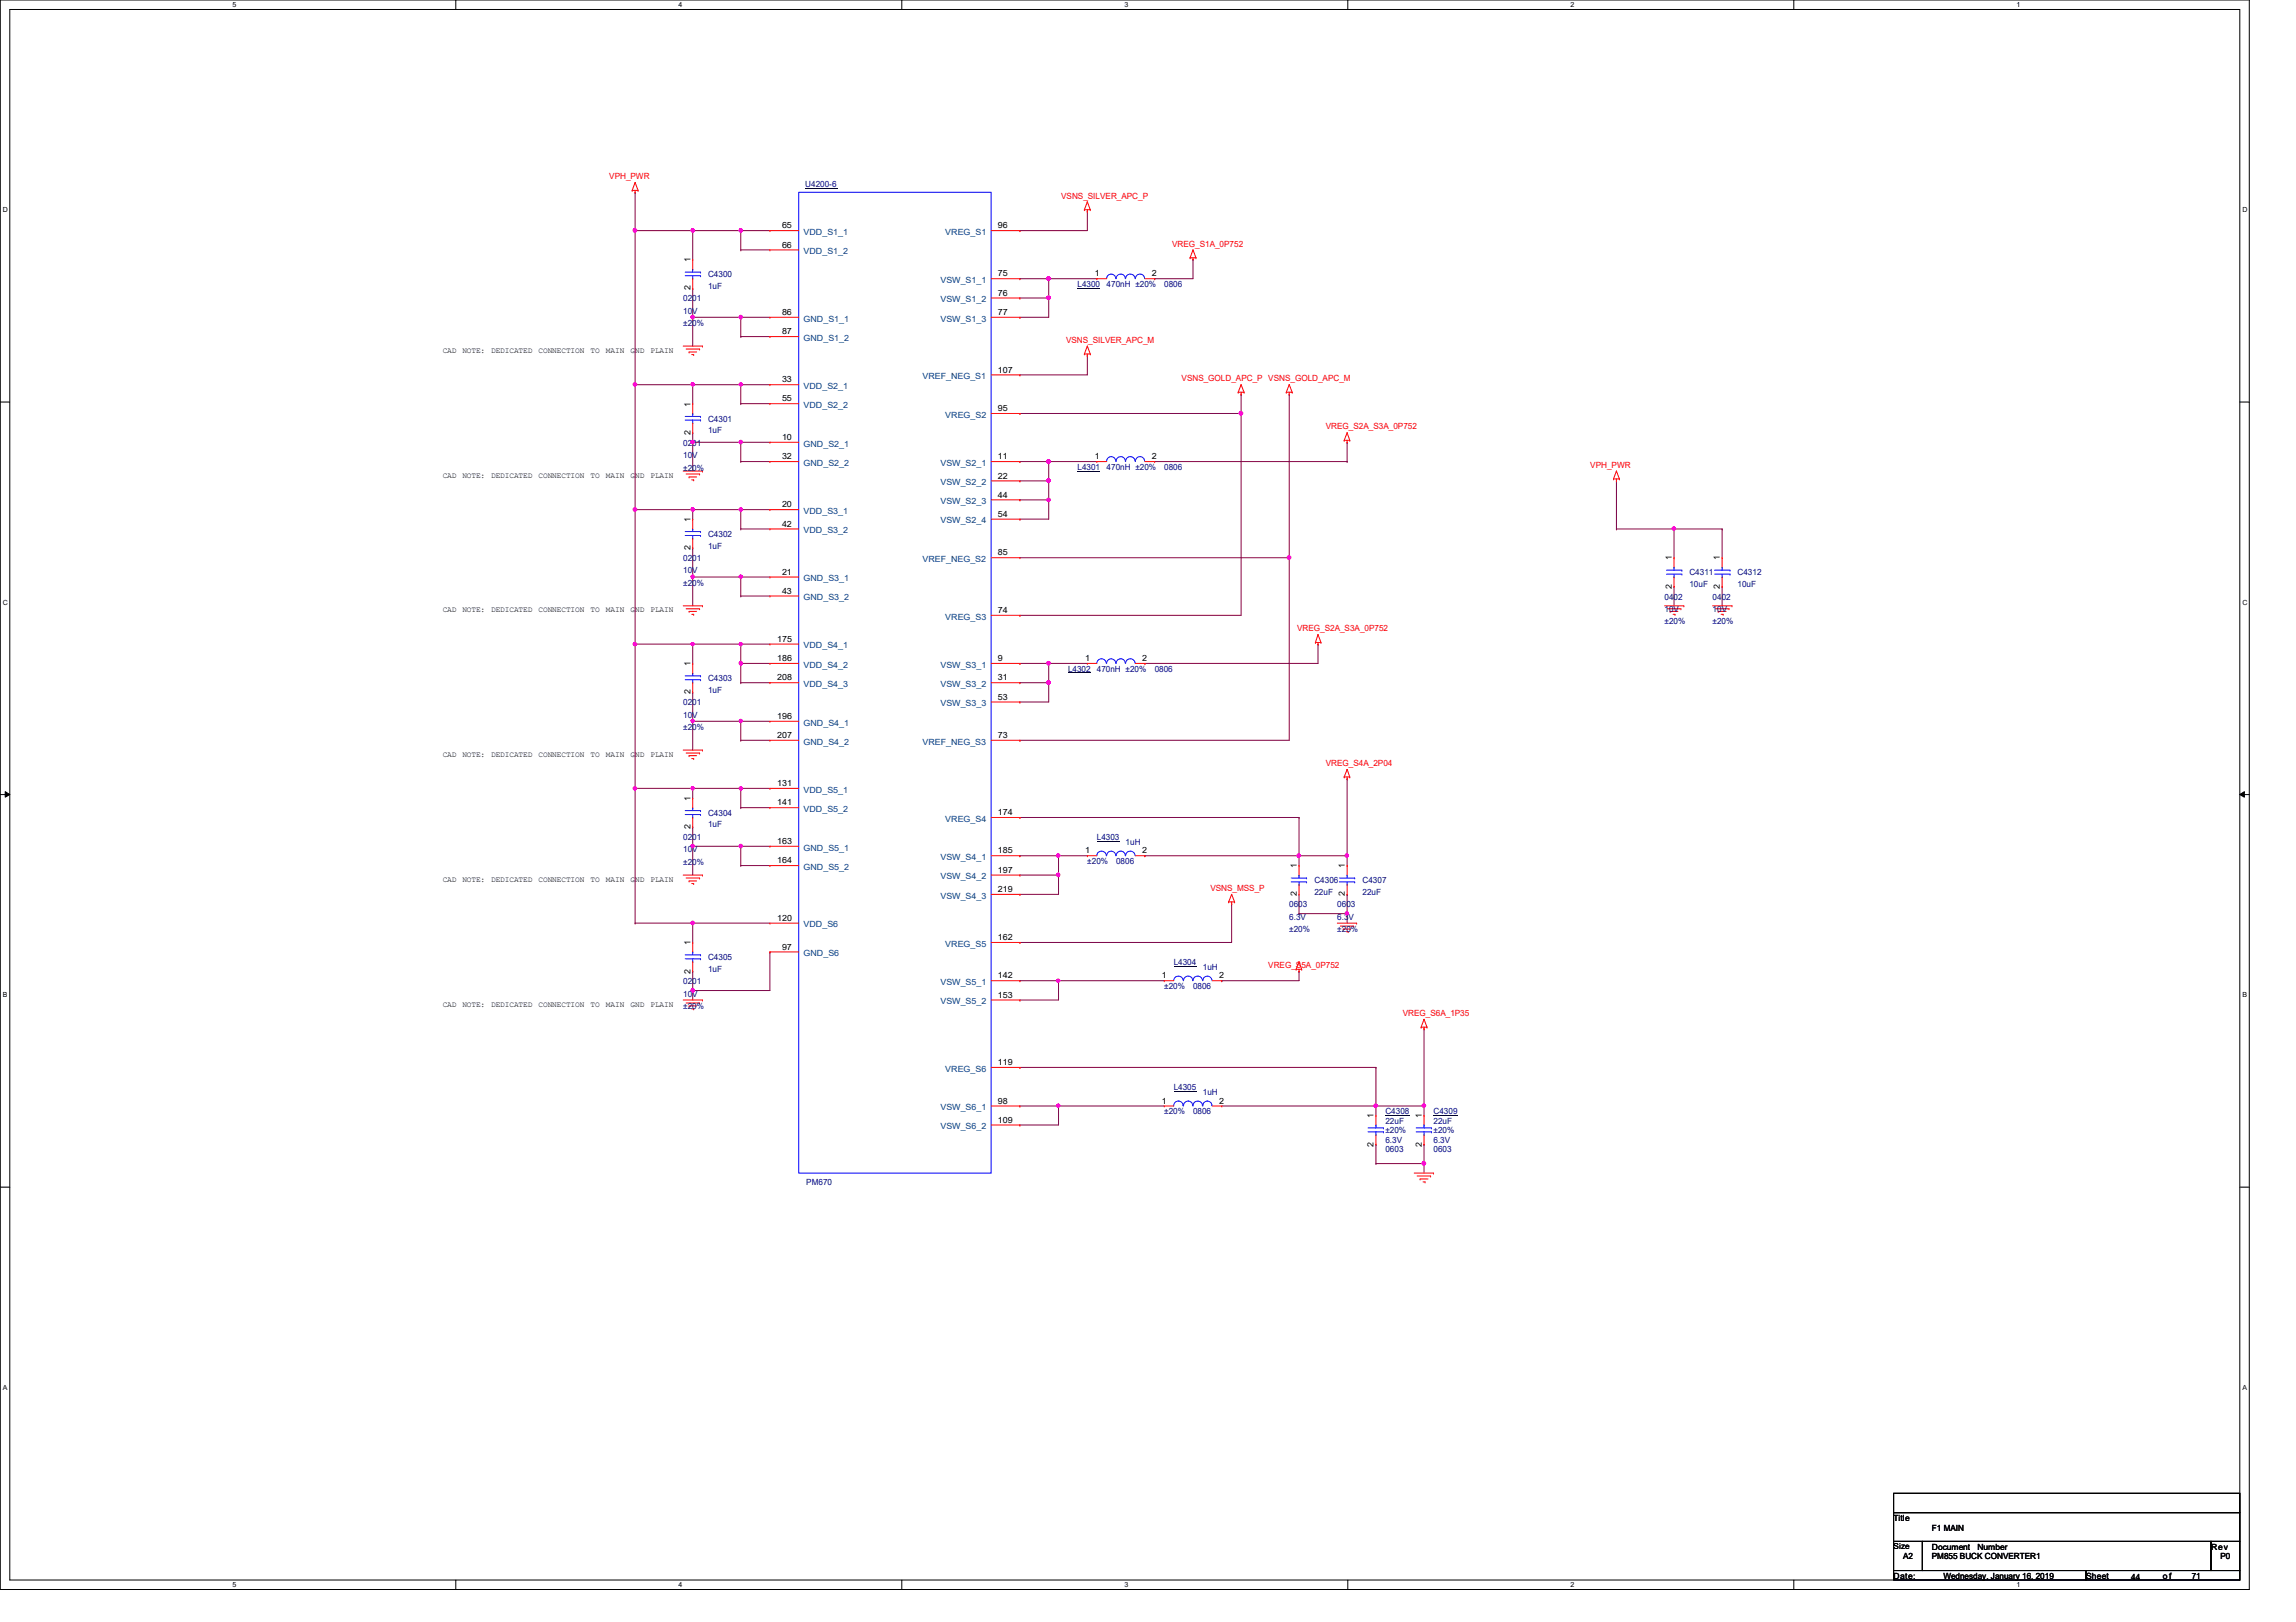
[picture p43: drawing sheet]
<svg xmlns="http://www.w3.org/2000/svg" width="297mm" height="210mm" viewBox="0 0 297 210" stroke-linecap="round" stroke-linejoin="round" font-family="sans-serif">
<defs><g id="words">
<g font-size="1.1" fill="#f00">
<text x="78.8" y="23.2">VPH_PWR</text>
<text x="137.3" y="25.7">VSNS_SILVER_APC_P</text>
<text x="151.6" y="31.9">VREG_S1A_0P752</text>
<text x="137.9" y="44.4">VSNS_SILVER_APC_M</text>
<text x="152.9" y="49.3">VSNS_GOLD_APC_P VSNS_GOLD_APC_M</text>
<text x="171.5" y="55.5">VREG_S2A_S3A_0P752</text>
<text x="205.7" y="60.5">VPH_PWR</text>
<text x="167.8" y="81.7">VREG_S2A_S3A_0P752</text>
<text x="171.5" y="99.1">VREG_S4A_2P04</text>
<text x="156.6" y="115.3">VSNS_MSS_P</text>
<text x="164.1" y="125.3">VREG_S5A_0P752</text>
<text x="181.5" y="131.5">VREG_S6A_1P35</text>
</g>
<g font-size="1.1">
<text x="101.2" y="29.5">65</text>
<text x="129.1" y="29.5">96</text>
<text x="89.3" y="34" transform="rotate(-90 89.3 34)">1</text>
<text x="101.2" y="32">66</text>
<text x="129.1" y="35.8">75</text>
<text x="141.6" y="35.8">1</text>
<text x="149" y="35.8">2</text>
<text x="89.3" y="37.6" transform="rotate(-90 89.3 37.6)">2</text>
<text x="101.2" y="40.8">86</text>
<text x="129.1" y="38.3">76</text>
<text x="129.1" y="40.8">77</text>
<text x="101.2" y="43.3">87</text>
<text x="89.3" y="52.6" transform="rotate(-90 89.3 52.6)">1</text>
<text x="101.2" y="49.5">33</text>
<text x="101.2" y="51.9">55</text>
<text x="129.1" y="48.2">107</text>
<text x="129.1" y="53.2">95</text>
<text x="89.3" y="56.3" transform="rotate(-90 89.3 56.3)">2</text>
<text x="101.2" y="56.9">10</text>
<text x="101.2" y="59.4">32</text>
<text x="129.1" y="59.4">11</text>
<text x="141.6" y="59.4">1</text>
<text x="149" y="59.4">2</text>
<text x="101.2" y="65.7">20</text>
<text x="129.1" y="61.9">22</text>
<text x="129.1" y="64.4">44</text>
<text x="89.3" y="71.2" transform="rotate(-90 89.3 71.2)">2</text>
<text x="89.3" y="67.6" transform="rotate(-90 89.3 67.6)">1</text>
<text x="101.2" y="68.2">42</text>
<text x="129.1" y="66.9">54</text>
<text x="129.1" y="71.9">85</text>
<text x="101.2" y="74.4">21</text>
<text x="101.2" y="76.8">43</text>
<text x="216.3" y="76.2" transform="rotate(-90 216.3 76.2)">2</text>
<text x="216.3" y="72.5" transform="rotate(-90 216.3 72.5)">1</text>
<text x="222.5" y="76.2" transform="rotate(-90 222.5 76.2)">2</text>
<text x="222.5" y="72.5" transform="rotate(-90 222.5 72.5)">1</text>
<text x="100.5" y="83.1">175</text>
<text x="129.1" y="79.3">74</text>
<text x="89.3" y="89.9" transform="rotate(-90 89.3 89.9)">2</text>
<text x="89.3" y="86.2" transform="rotate(-90 89.3 86.2)">1</text>
<text x="100.5" y="85.6">186</text>
<text x="100.5" y="88.1">208</text>
<text x="129.1" y="85.6">9</text>
<text x="129.1" y="88.1">31</text>
<text x="140.4" y="85.6">1</text>
<text x="147.8" y="85.6">2</text>
<text x="100.5" y="93">196</text>
<text x="100.5" y="95.5">207</text>
<text x="129.1" y="90.6">53</text>
<text x="129.1" y="95.5">73</text>
<text x="100.5" y="101.7">131</text>
<text x="89.3" y="107.3" transform="rotate(-90 89.3 107.3)">2</text>
<text x="89.3" y="103.6" transform="rotate(-90 89.3 103.6)">1</text>
<text x="100.5" y="104.2">141</text>
<text x="129.1" y="105.5">174</text>
<text x="100.5" y="109.2">163</text>
<text x="100.5" y="111.7">164</text>
<text x="129.1" y="110.4">185</text>
<text x="129.1" y="112.9">197</text>
<text x="140.4" y="110.4">1</text>
<text x="147.8" y="110.4">2</text>
<text x="167.8" y="112.4" transform="rotate(-90 167.8 112.4)">1</text>
<text x="174" y="112.4" transform="rotate(-90 174 112.4)">1</text>
<text x="100.5" y="119.2">120</text>
<text x="129.1" y="115.4">219</text>
<text x="167.8" y="116" transform="rotate(-90 167.8 116)">2</text>
<text x="174" y="116" transform="rotate(-90 174 116)">2</text>
<text x="89.3" y="126" transform="rotate(-90 89.3 126)">2</text>
<text x="89.3" y="122.3" transform="rotate(-90 89.3 122.3)">1</text>
<text x="101.2" y="122.9">97</text>
<text x="129.1" y="121.7">162</text>
<text x="129.1" y="126.6">142</text>
<text x="129.1" y="129.1">153</text>
<text x="150.3" y="126.6">1</text>
<text x="157.7" y="126.6">2</text>
<text x="129.1" y="137.8">119</text>
<text x="129.1" y="142.8">98</text>
<text x="150.3" y="142.8">1</text>
<text x="157.7" y="142.8">2</text>
<text x="129.1" y="145.3">109</text>
<text x="177.7" y="148.4" transform="rotate(-90 177.7 148.4)">2</text>
<text x="177.7" y="144.7" transform="rotate(-90 177.7 144.7)">1</text>
<text x="183.9" y="148.4" transform="rotate(-90 183.9 148.4)">2</text>
<text x="183.9" y="144.7" transform="rotate(-90 183.9 144.7)">1</text>
<text x="245" y="196.8">Title</text>
<text x="245" y="200.4">Size</text>
<text x="246.2" y="201.8">A2</text>
<text x="249.9" y="200.5">Document</text>
<text x="249.9" y="201.8">PM855 BUCK CONVERTER1</text>
<text x="249.9" y="198.1">F1 MAIN</text>
<text x="255.8" y="200.5">Number</text>
<text x="286" y="200.5">Rev</text>
<text x="287.3" y="201.8">P0</text>
<text x="245" y="204.3">Date:</text>
<text x="251.4" y="204.3">Wednesday, January 16, 2019</text>
<text x="269.9" y="204.3">Sheet</text>
<text x="275.7" y="204.4">44</text>
<text x="279.8" y="204.3">o f</text>
<text x="283.5" y="204.3">71</text>
</g>
<g font-size="1.1" fill="#000080">
<text x="104.2" y="24.2">U4200-6</text>
<text x="91.6" y="35.9">C4300</text>
<text x="88.4" y="39">0201</text>
<text x="88.4" y="40.6">10V</text>
<text x="91.6" y="37.4">1uF</text>
<text x="139.4" y="37.1">L4300</text>
<text x="143.2" y="37.1">470nH ±20%</text>
<text x="150.6" y="37.1">0806</text>
<text x="88.4" y="42.2">±20%</text>
<text x="88.4" y="57.7">0201</text>
<text x="88.4" y="59.3">10V</text>
<text x="91.6" y="54.6">C4301</text>
<text x="91.6" y="56">1uF</text>
<text x="88.4" y="60.9">±20%</text>
<text x="139.4" y="60.8">L4301</text>
<text x="143.2" y="60.8">470nH ±20%</text>
<text x="150.6" y="60.8">0806</text>
<text x="91.6" y="69.5">C4302</text>
<text x="91.6" y="71">1uF</text>
<text x="88.4" y="72.6">0201</text>
<text x="88.4" y="74.2">10V</text>
<text x="88.4" y="75.9">±20%</text>
<text x="215.3" y="77.6">0402</text>
<text x="218.6" y="74.5">C4311</text>
<text x="218.6" y="75.9">10uF</text>
<text x="221.6" y="77.6">0402</text>
<text x="224.8" y="74.5">C4312</text>
<text x="224.8" y="75.9">10uF</text>
<text x="215.3" y="79.2">10V</text>
<text x="215.3" y="80.8">±20%</text>
<text x="221.6" y="79.2">10V</text>
<text x="221.6" y="80.8">±20%</text>
<text x="91.6" y="88.2">C4303</text>
<text x="91.6" y="89.7">1uF</text>
<text x="138.2" y="86.9">L4302</text>
<text x="141.9" y="86.9">470nH ±20%</text>
<text x="149.4" y="86.9">0806</text>
<text x="88.4" y="91.3">0201</text>
<text x="88.4" y="92.9">10V</text>
<text x="88.4" y="94.5">±20%</text>
<text x="91.6" y="105.6">C4304</text>
<text x="91.6" y="107.1">1uF</text>
<text x="88.4" y="108.7">0201</text>
<text x="88.4" y="110.3">10V</text>
<text x="88.4" y="111.9">±20%</text>
<text x="140.7" y="111.8">±20%</text>
<text x="141.9" y="108.7">L4303</text>
<text x="144.4" y="111.8">0806</text>
<text x="145.6" y="109.3">1uH</text>
<text x="166.8" y="117.4">0603</text>
<text x="166.8" y="119">6.3V</text>
<text x="170" y="114.3">C4306</text>
<text x="170" y="115.8">22uF</text>
<text x="173" y="117.4">0603</text>
<text x="173" y="119">6.3V</text>
<text x="176.3" y="114.3">C4307</text>
<text x="176.3" y="115.8">22uF</text>
<text x="91.6" y="124.2">C4305</text>
<text x="91.6" y="125.7">1uF</text>
<text x="151.8" y="124.9">L4304</text>
<text x="155.6" y="125.5">1uH</text>
<text x="166.8" y="120.6">±20%</text>
<text x="173" y="120.6">±20%</text>
<text x="88.4" y="127.4">0201</text>
<text x="88.4" y="129">10V</text>
<text x="88.4" y="130.6">±20%</text>
<text x="150.6" y="128">±20%</text>
<text x="154.3" y="128">0806</text>
<text x="151.8" y="141.1">L4305</text>
<text x="155.6" y="141.7">1uH</text>
<text x="150.6" y="144.2">±20%</text>
<text x="154.3" y="144.2">0806</text>
<text x="179.2" y="144.2">C4308</text>
<text x="179.2" y="145.4">22uF</text>
<text x="179.2" y="149.1">0603</text>
<text x="179.2" y="147.9">6.3V</text>
<text x="179.2" y="146.6">±20%</text>
<text x="185.5" y="144.2">C4309</text>
<text x="185.5" y="145.4">22uF</text>
<text x="185.5" y="149.1">0603</text>
<text x="185.5" y="147.9">6.3V</text>
<text x="185.5" y="146.6">±20%</text>
<text x="104.3" y="153.4">PM670</text>
</g>
<g font-size="1.1" fill="#004080">
<text x="104" y="30.4">VDD_S1_1</text>
<text x="104" y="32.9">VDD_S1_2</text>
<text x="122.3" y="30.4">VREG_S1</text>
<text x="104" y="41.6">GND_S1_1</text>
<text x="121.7" y="36.6">VSW_S1_1</text>
<text x="121.7" y="39.1">VSW_S1_2</text>
<text x="121.7" y="41.6">VSW_S1_3</text>
<text x="104" y="44.1">GND_S1_2</text>
<text x="104" y="50.3">VDD_S2_1</text>
<text x="104" y="52.8">VDD_S2_2</text>
<text x="119.3" y="49.1">VREF_NEG_S1</text>
<text x="104" y="57.8">GND_S2_1</text>
<text x="122.3" y="54.1">VREG_S2</text>
<text x="104" y="60.3">GND_S2_2</text>
<text x="121.7" y="60.3">VSW_S2_1</text>
<text x="121.7" y="62.8">VSW_S2_2</text>
<text x="121.7" y="65.2">VSW_S2_3</text>
<text x="104" y="66.5">VDD_S3_1</text>
<text x="104" y="69">VDD_S3_2</text>
<text x="121.7" y="67.7">VSW_S2_4</text>
<text x="104" y="75.2">GND_S3_1</text>
<text x="104" y="77.7">GND_S3_2</text>
<text x="119.3" y="72.7">VREF_NEG_S2</text>
<text x="104" y="83.9">VDD_S4_1</text>
<text x="122.3" y="80.2">VREG_S3</text>
<text x="104" y="86.4">VDD_S4_2</text>
<text x="104" y="88.9">VDD_S4_3</text>
<text x="121.7" y="86.4">VSW_S3_1</text>
<text x="121.7" y="88.9">VSW_S3_2</text>
<text x="104" y="93.9">GND_S4_1</text>
<text x="121.7" y="91.4">VSW_S3_3</text>
<text x="104" y="96.4">GND_S4_2</text>
<text x="119.3" y="96.4">VREF_NEG_S3</text>
<text x="104" y="102.6">VDD_S5_1</text>
<text x="104" y="105.1">VDD_S5_2</text>
<text x="122.3" y="106.3">VREG_S4</text>
<text x="104" y="110.1">GND_S5_1</text>
<text x="104" y="112.6">GND_S5_2</text>
<text x="121.7" y="111.3">VSW_S4_1</text>
<text x="121.7" y="113.8">VSW_S4_2</text>
<text x="121.7" y="116.3">VSW_S4_3</text>
<text x="104" y="120">VDD_S6</text>
<text x="104" y="123.7">GND_S6</text>
<text x="122.3" y="122.5">VREG_S5</text>
<text x="121.7" y="127.5">VSW_S5_1</text>
<text x="121.7" y="130">VSW_S5_2</text>
<text x="121.7" y="143.7">VSW_S6_1</text>
<text x="122.3" y="138.7">VREG_S6</text>
<text x="121.7" y="146.1">VSW_S6_2</text>
</g>
<g font-size="1">
<text x="57.3" y="45.6">CAD</text>
<text x="59.8" y="45.6">NOTE:</text>
<text x="63.5" y="45.6">DEDICATED</text>
<text x="69.7" y="45.6">CONNECTION</text>
<text x="76.4" y="45.6">TO</text>
<text x="78.4" y="45.6">MAIN</text>
<text x="81.6" y="45.6">GND</text>
<text x="84.2" y="45.6">PLAIN</text>
<text x="57.3" y="61.8">CAD</text>
<text x="59.8" y="61.8">NOTE:</text>
<text x="63.5" y="61.8">DEDICATED</text>
<text x="69.7" y="61.8">CONNECTION</text>
<text x="76.4" y="61.8">TO</text>
<text x="78.4" y="61.8">MAIN</text>
<text x="81.6" y="61.8">GND</text>
<text x="84.2" y="61.8">PLAIN</text>
<text x="57.3" y="79.2">CAD</text>
<text x="59.8" y="79.2">NOTE:</text>
<text x="63.5" y="79.2">DEDICATED</text>
<text x="69.7" y="79.2">CONNECTION</text>
<text x="76.4" y="79.2">TO</text>
<text x="78.4" y="79.2">MAIN</text>
<text x="81.6" y="79.2">GND</text>
<text x="84.2" y="79.2">PLAIN</text>
<text x="57.3" y="97.9">CAD</text>
<text x="59.8" y="97.9">NOTE:</text>
<text x="63.5" y="97.9">DEDICATED</text>
<text x="69.7" y="97.9">CONNECTION</text>
<text x="76.4" y="97.9">TO</text>
<text x="78.4" y="97.9">MAIN</text>
<text x="81.6" y="97.9">GND</text>
<text x="84.2" y="97.9">PLAIN</text>
<text x="57.3" y="114.1">CAD</text>
<text x="59.8" y="114.1">NOTE:</text>
<text x="63.5" y="114.1">DEDICATED</text>
<text x="69.7" y="114.1">CONNECTION</text>
<text x="76.4" y="114.1">TO</text>
<text x="78.4" y="114.1">MAIN</text>
<text x="81.6" y="114.1">GND</text>
<text x="84.2" y="114.1">PLAIN</text>
<text x="57.3" y="130.3">CAD</text>
<text x="59.8" y="130.3">NOTE:</text>
<text x="63.5" y="130.3">DEDICATED</text>
<text x="69.7" y="130.3">CONNECTION</text>
<text x="76.4" y="130.3">TO</text>
<text x="78.4" y="130.3">MAIN</text>
<text x="81.6" y="130.3">GND</text>
<text x="84.2" y="130.3">PLAIN</text>
</g>
<g font-size=".9">
<text x="30.1" y=".9">5</text>
<text x="87.8" y=".9">4</text>
<text x="145.5" y=".9">3</text>
<text x="203.2" y=".9">2</text>
<text x="260.9" y=".9">1</text>
<text x=".4" y="27.4">D</text>
<text x="290.1" y="27.4">D</text>
<text x=".4" y="78.2">C</text>
<text x="290.1" y="78.2">C</text>
<text x=".4" y="129">B</text>
<text x="290.1" y="129">B</text>
<text x=".4" y="179.8">A</text>
<text x="290.1" y="179.8">A</text>
<text x="30.1" y="205.4">5</text>
<text x="87.8" y="205.4">4</text>
<text x="145.5" y="205.4">3</text>
<text x="203.2" y="205.4">2</text>
<text x="260.9" y="205.4">1</text>
</g>
</g></defs>
<path d="M0 0h291v205.7h-291zM1.3 1.2h288.5v203.3h-288.5z" fill="none" stroke="#000" stroke-width=".13"/>
<g fill="#fff">
<path d="M30.1 .1h.5v1h-.5z"/>
<path d="M30.1 204.6h.5v1h-.5z"/>
</g>
<path d="M59 0v1.2M59 204.5v1.2" fill="none" stroke="#000" stroke-width=".13"/>
<g fill="#fff">
<path d="M87.8 .1h.5v1h-.5z"/>
<path d="M87.8 204.6h.5v1h-.5z"/>
</g>
<path d="M116.7 0v1.2M116.7 204.5v1.2" fill="none" stroke="#000" stroke-width=".13"/>
<g fill="#fff">
<path d="M145.5 .1h.5v1h-.5z"/>
<path d="M145.5 204.6h.5v1h-.5z"/>
</g>
<path d="M174.4 0v1.2M174.4 204.5v1.2" fill="none" stroke="#000" stroke-width=".13"/>
<g fill="#fff">
<path d="M203.2 .1h.5v1h-.5z"/>
<path d="M203.2 204.6h.5v1h-.5z"/>
</g>
<path d="M232.1 0v1.2M232.1 204.5v1.2" fill="none" stroke="#000" stroke-width=".13"/>
<g fill="#fff">
<path d="M260.9 .1h.5v1h-.5z"/>
<path d="M260.9 204.6h.5v1h-.5z"/>
<path d="M.4 26.6h.6v1h-.6z"/>
<path d="M290.1 26.6h.6v1h-.6z"/>
<path d="M.4 77.4h.6v1h-.6z"/>
<path d="M290.1 77.4h.6v1h-.6z"/>
</g>
<path d="M0 52h1.3M289.8 52h1.2" fill="none" stroke="#000" stroke-width=".13"/>
<g fill="#fff">
<path d="M.4 128.2h.6v1h-.6z"/>
<path d="M290.1 128.2h.6v1h-.6z"/>
</g>
<path d="M0 102.8h1.3M.7 102.4l.6 .4-.6 .4zM289.8 102.8l.6-.4v.8zM289.8 102.8h1.2" fill="none" stroke="#000" stroke-width=".13"/>
<path d="M.7 102.4l.6 .4-.6 .4zM289.8 102.8l.6-.4v.8z" fill="#000"/>
<g fill="#fff">
<path d="M.4 179h.5v1h-.5z"/>
<path d="M290.1 179h.6v1h-.6z"/>
</g>
<path d="M0 153.6h1.3M289.8 153.6h1.2" fill="none" stroke="#000" stroke-width=".13"/>
<path d="M209.1 68.5h.1M209.1 62.2h.1M209.1 68.5h13.7M209.1 62.2v6.3M216.6 75.9h.1M216.6 68.5h.1M216.6 68.5v3.7M216.6 75.9v2.5M222.8 75.9h.1M222.8 68.5h.1M222.8 68.5v3.7M222.8 75.9v2.5" fill="none" stroke="#800040" stroke-width=".13"/>
<path d="M216.4 68.3h.3l.1 .1-.1 .1-.2 .1-.1-.1z" fill-rule="evenodd" fill="#f0f"/>
<path d="M216.4 68.3h.3l.1 .1-.1 .1-.2 .1-.1-.1z" fill="none" stroke="#f0f" stroke-width=".13"/>
<path d="M174.3 100.8h.1M174.3 100.8v9.9" fill="none" stroke="#800040" stroke-width=".13"/>
<path d="M174.1 110.5h.3l.1 .2-.1 .2-.2 .1-.1-.1z" fill-rule="evenodd" fill="#f0f"/>
<path d="M174.1 110.5h.3l.1 .2-.1 .2-.2 .1-.1-.1z" fill="none" stroke="#f0f" stroke-width=".13"/>
<path d="M174.3 115.7h.1M174.3 115.7v2.5" fill="none" stroke="#800040" stroke-width=".13"/>
<path d="M174.1 118h.3l.1 .2-.1 .1-.2 .1-.1-.1z" fill-rule="evenodd" fill="#f0f"/>
<path d="M174.1 118h.3l.1 .2-.1 .1-.2 .1-.1-.1z" fill="none" stroke="#f0f" stroke-width=".13"/>
<path d="M131.9 105.8h.1M131.9 105.8h36.2M148.1 110.7h.1M168.1 118.2h.1M168.1 105.8h.1M168.1 105.8v4.9h-20M168.1 115.7v2.5M168.1 118.2h6.2M174.3 118.2h.1M174.3 118.2v1.3" fill="none" stroke="#800040" stroke-width=".13"/>
<path d="M167.9 110.5h.3v.2v.2l-.2 .1-.1-.1z" fill-rule="evenodd" fill="#f0f"/>
<path d="M167.9 110.5h.3v.2v.2l-.2 .1-.1-.1z" fill="none" stroke="#f0f" stroke-width=".13"/>
<path d="M131.9 110.7h.1M131.9 115.7h.1M131.9 110.7h8.8M131.9 115.7h5M136.9 110.7h.1M136.9 110.7v2.5M168.1 110.7h.1M168.1 110.7v1.3M168.1 110.7h6.2M174.3 110.7h.1M174.3 110.7v1.3" fill="none" stroke="#800040" stroke-width=".13"/>
<path d="M136.7 110.5h.3l.1 .2-.1 .2-.1 .1-.2-.1z" fill-rule="evenodd" fill="#f0f"/>
<path d="M136.7 110.5h.3l.1 .2-.1 .2-.1 .1-.2-.1z" fill="none" stroke="#f0f" stroke-width=".13"/>
<path d="M131.9 113.2h.1M131.9 113.2h5" fill="none" stroke="#800040" stroke-width=".13"/>
<path d="M136.7 113h.3l.1 .2-.1 .2-.1 .1-.2-.1z" fill-rule="evenodd" fill="#f0f"/>
<path d="M136.7 113h.3l.1 .2-.1 .2-.1 .1-.2-.1z" fill="none" stroke="#f0f" stroke-width=".13"/>
<path d="M89.6 49.8h.1M89.6 49.8v2.4M89.6 49.8h6.2M136.9 113.2h.1M136.9 113.2v2.5" fill="none" stroke="#800040" stroke-width=".13"/>
<path d="M95.7 49.6h.3l.1 .1-.1 .2-.2 .1-.1-.1z" fill-rule="evenodd" fill="#f0f"/>
<path d="M95.7 49.6h.3l.1 .1-.1 .2-.2 .1-.1-.1z" fill="none" stroke="#f0f" stroke-width=".13"/>
<path d="M89.5 49.6h.3v.1v.2l-.2 .1-.1-.1z" fill-rule="evenodd" fill="#f0f"/>
<path d="M89.5 49.6h.3v.1v.2l-.2 .1-.1-.1z" fill="none" stroke="#f0f" stroke-width=".13"/>
<path d="M89.6 56h.1M89.6 56v1.2M184.2 133.1h.1M184.2 133.1v10M178 148.1h.1M178 150.6h.1M178 148.1v2.5M184.2 148.1h.1M184.2 148.1v2.5h-6.2" fill="none" stroke="#800040" stroke-width=".13"/>
<path d="M184 150.4h.4v.1v.2l-.2 .1-.2-.1z" fill-rule="evenodd" fill="#f0f"/>
<path d="M184 150.4h.4v.1v.2l-.2 .1-.2-.1z" fill="none" stroke="#f0f" stroke-width=".13"/>
<path d="M158.1 143.1h26.1M178 143.1h.1M178 143.1v1.3M184.2 150.6h.1M184.2 143.1h.1M184.2 143.1v1.3M184.2 150.6v1.2" fill="none" stroke="#800040" stroke-width=".13"/>
<path d="M184 142.9h.4v.2v.1l-.2 .1-.2-.1z" fill-rule="evenodd" fill="#f0f"/>
<path d="M184 142.9h.4v.2v.1l-.2 .1-.2-.1z" fill="none" stroke="#f0f" stroke-width=".13"/>
<path d="M177.8 142.9h.3l.1 .2-.1 .1-.1 .1-.2-.1z" fill-rule="evenodd" fill="#f0f"/>
<path d="M177.8 142.9h.3l.1 .2-.1 .1-.1 .1-.2-.1z" fill="none" stroke="#f0f" stroke-width=".13"/>
<path d="M131.9 143.1h.1M131.9 145.6h.1M131.9 143.1h18.7M136.9 143.1h.1M136.9 143.1v2.5h-5" fill="none" stroke="#800040" stroke-width=".13"/>
<path d="M136.7 142.9h.3l.1 .2-.1 .1-.1 .1-.2-.1z" fill-rule="evenodd" fill="#f0f"/>
<path d="M136.7 142.9h.3l.1 .2-.1 .1-.1 .1-.2-.1z" fill="none" stroke="#f0f" stroke-width=".13"/>
<path d="M82.2 24.9h.1M82.2 24.9v4.9M131.9 138.1h.1M131.9 138.1h46.1M168.1 125.7h.1M168.1 125.7v1.2M178 138.1h.1M178 138.1v5" fill="none" stroke="#800040" stroke-width=".13"/>
<path d="M82 29.6h.3l.1 .2-.1 .2-.2 .1-.1-.1z" fill-rule="evenodd" fill="#f0f"/>
<path d="M82 29.6h.3l.1 .2-.1 .2-.2 .1-.1-.1z" fill="none" stroke="#f0f" stroke-width=".13"/>
<path d="M82.2 29.8h.1M82.2 29.8h17.4M82.2 29.8v20M89.6 29.8h.1M89.6 29.8v3.8M95.8 32.3h.1M95.8 29.8h.1M95.8 32.3h3.8M95.8 29.8v2.5M82.2 119.5h.1M82.2 119.5h7.4" fill="none" stroke="#800040" stroke-width=".13"/>
<path d="M95.7 29.6h.3l.1 .2-.1 .2-.2 .1-.1-.1z" fill-rule="evenodd" fill="#f0f"/>
<path d="M95.7 29.6h.3l.1 .2-.1 .2-.2 .1-.1-.1z" fill="none" stroke="#f0f" stroke-width=".13"/>
<path d="M89.5 29.6h.3v.2v.2l-.2 .1-.1-.1z" fill-rule="evenodd" fill="#f0f"/>
<path d="M89.5 29.6h.3v.2v.2l-.2 .1-.1-.1z" fill="none" stroke="#f0f" stroke-width=".13"/>
<path d="M89.6 37.3h.1M89.6 37.3v3.8M89.6 41.1h.1M89.6 41.1h6.2" fill="none" stroke="#800040" stroke-width=".13"/>
<path d="M95.7 40.9h.3l.1 .1-.1 .2-.2 .1-.1-.1z" fill-rule="evenodd" fill="#f0f"/>
<path d="M95.7 40.9h.3l.1 .1-.1 .2-.2 .1-.1-.1z" fill="none" stroke="#f0f" stroke-width=".13"/>
<path d="M89.5 40.9h.3v.1v.2l-.2 .1-.1-.1z" fill-rule="evenodd" fill="#f0f"/>
<path d="M89.5 40.9h.3v.1v.2l-.2 .1-.1-.1z" fill="none" stroke="#f0f" stroke-width=".13"/>
<path d="M89.6 41.1h.1M89.6 57.2h.1M89.6 41.1v3.7M89.6 57.2h6.2M95.8 43.6h.1M95.8 41.1h.1M95.8 43.6h3.8M95.8 41.1v2.5M95.8 41.1h3.8" fill="none" stroke="#800040" stroke-width=".13"/>
<path d="M95.7 57h.3l.1 .2-.1 .2h-.2h-.1z" fill-rule="evenodd" fill="#f0f"/>
<path d="M95.7 57h.3l.1 .2-.1 .2h-.2h-.1z" fill="none" stroke="#f0f" stroke-width=".13"/>
<path d="M89.5 57h.3v.2v.2h-.2h-.1z" fill-rule="evenodd" fill="#f0f"/>
<path d="M89.5 57h.3v.2v.2h-.2h-.1z" fill="none" stroke="#f0f" stroke-width=".13"/>
<path d="M89.6 57.2h.1M89.6 57.2v3.8M95.8 59.7h.1M95.8 57.2h.1M95.8 59.7h3.8M95.8 57.2v2.5M95.8 57.2h3.8M89.6 70.9h.1M89.6 74.7h.1M89.6 70.9v3.8M89.6 74.7h6.2" fill="none" stroke="#800040" stroke-width=".13"/>
<path d="M95.7 74.5h.3l.1 .1-.1 .2h-.2h-.1z" fill-rule="evenodd" fill="#f0f"/>
<path d="M95.7 74.5h.3l.1 .1-.1 .2h-.2h-.1z" fill="none" stroke="#f0f" stroke-width=".13"/>
<path d="M89.6 74.7h.1M89.6 74.7v3.7" fill="none" stroke="#800040" stroke-width=".13"/>
<path d="M89.5 74.5h.3v.1v.2h-.2h-.1z" fill-rule="evenodd" fill="#f0f"/>
<path d="M89.5 74.5h.3v.1v.2h-.2h-.1z" fill="none" stroke="#f0f" stroke-width=".13"/>
<path d="M95.8 77.1h.1M95.8 74.7h.1M95.8 77.1h3.8M95.8 74.7v2.4M95.8 74.7h3.8M89.6 89.6h.1M89.6 89.6v3.7" fill="none" stroke="#800040" stroke-width=".13"/>
<path d="M89.5 93.1h.3v.2v.1l-.2 .1-.1-.1z" fill-rule="evenodd" fill="#f0f"/>
<path d="M89.5 93.1h.3v.2v.1l-.2 .1-.1-.1z" fill="none" stroke="#f0f" stroke-width=".13"/>
<path d="M89.6 93.3h.1M89.6 93.3h6.2" fill="none" stroke="#800040" stroke-width=".13"/>
<path d="M95.7 93.1h.3l.1 .2-.1 .1-.2 .1-.1-.1z" fill-rule="evenodd" fill="#f0f"/>
<path d="M95.7 93.1h.3l.1 .2-.1 .1-.2 .1-.1-.1z" fill="none" stroke="#f0f" stroke-width=".13"/>
<path d="M89.6 93.3h.1M89.6 93.3v3.8M95.8 95.8h.1M95.8 93.3h.1M95.8 95.8h3.8M95.8 93.3v2.5M95.8 93.3h3.8M89.6 107h.1M89.6 109.5h.1M89.6 107v2.5M89.6 109.5h6.2" fill="none" stroke="#800040" stroke-width=".13"/>
<path d="M95.7 109.3h.3l.1 .2-.1 .1-.2 .1-.1-.1z" fill-rule="evenodd" fill="#f0f"/>
<path d="M95.7 109.3h.3l.1 .2-.1 .1-.2 .1-.1-.1z" fill="none" stroke="#f0f" stroke-width=".13"/>
<path d="M89.5 109.3h.3v.2v.1l-.2 .1-.1-.1z" fill-rule="evenodd" fill="#f0f"/>
<path d="M89.5 109.3h.3v.2v.1l-.2 .1-.1-.1z" fill="none" stroke="#f0f" stroke-width=".13"/>
<path d="M82.2 49.8h.1M82.2 49.8h7.4M82.2 49.8v16.2M89.6 109.5h.1M89.6 109.5v3.7M95.8 112h.1M95.8 109.5h.1M95.8 112h3.8M95.8 109.5v2.5M95.8 109.5h3.8" fill="none" stroke="#800040" stroke-width=".13"/>
<path d="M82 65.8h.3l.1 .1-.1 .2-.2 .1-.1-.1z" fill-rule="evenodd" fill="#f0f"/>
<path d="M82 65.8h.3l.1 .1-.1 .2-.2 .1-.1-.1z" fill="none" stroke="#f0f" stroke-width=".13"/>
<path d="M82 49.6h.3l.1 .1-.1 .2-.2 .1-.1-.1z" fill-rule="evenodd" fill="#f0f"/>
<path d="M82 49.6h.3l.1 .1-.1 .2-.2 .1-.1-.1z" fill="none" stroke="#f0f" stroke-width=".13"/>
<path d="M95.8 52.2h.1M95.8 49.8h.1M95.8 52.2h3.8M95.8 49.8v2.4M95.8 49.8h3.8M82.2 66h.1M82.2 66h7.4M82.2 66v17.4" fill="none" stroke="#800040" stroke-width=".13"/>
<path d="M82 83.2h.3l.1 .2-.1 .1-.2 .1-.1-.1z" fill-rule="evenodd" fill="#f0f"/>
<path d="M82 83.2h.3l.1 .2-.1 .1-.2 .1-.1-.1z" fill="none" stroke="#f0f" stroke-width=".13"/>
<path d="M89.6 66h.1M89.6 66h10M89.6 66v1.2M95.8 68.5h.1M95.8 66h.1M95.8 68.5h3.8M95.8 66v2.5" fill="none" stroke="#800040" stroke-width=".13"/>
<path d="M95.7 65.8h.3l.1 .1-.1 .2-.2 .1-.1-.1z" fill-rule="evenodd" fill="#f0f"/>
<path d="M95.7 65.8h.3l.1 .1-.1 .2-.2 .1-.1-.1z" fill="none" stroke="#f0f" stroke-width=".13"/>
<path d="M89.5 65.8h.3v.1v.2l-.2 .1-.1-.1z" fill-rule="evenodd" fill="#f0f"/>
<path d="M89.5 65.8h.3v.1v.2l-.2 .1-.1-.1z" fill="none" stroke="#f0f" stroke-width=".13"/>
<path d="M82.2 83.4h.1M82.2 83.4h7.4M82.2 83.4v18.6M95.8 85.9h.1M95.8 83.4h.1M95.8 88.3h.1M95.8 83.4h3.8M95.8 85.9h3.8M95.8 83.4v4.9M95.8 88.3h3.8M170.5 83.4h.1M170.5 83.4v2.5" fill="none" stroke="#800040" stroke-width=".13"/>
<path d="M95.7 85.7h.3l.1 .1-.1 .2-.2 .1-.1-.1z" fill-rule="evenodd" fill="#f0f"/>
<path d="M95.7 85.7h.3l.1 .1-.1 .2-.2 .1-.1-.1z" fill="none" stroke="#f0f" stroke-width=".13"/>
<path d="M89.6 83.4h.1M89.6 83.4v2.5M89.6 83.4h6.2" fill="none" stroke="#800040" stroke-width=".13"/>
<path d="M95.7 83.2h.3l.1 .2-.1 .1-.2 .1-.1-.1z" fill-rule="evenodd" fill="#f0f"/>
<path d="M95.7 83.2h.3l.1 .2-.1 .1-.2 .1-.1-.1z" fill="none" stroke="#f0f" stroke-width=".13"/>
<path d="M89.5 83.2h.3v.2v.1l-.2 .1-.1-.1z" fill-rule="evenodd" fill="#f0f"/>
<path d="M89.5 83.2h.3v.2v.1l-.2 .1-.1-.1z" fill="none" stroke="#f0f" stroke-width=".13"/>
<path d="M95.8 104.5h.1M95.8 102h.1M95.8 104.5h3.8M95.8 102v2.5" fill="none" stroke="#800040" stroke-width=".13"/>
<path d="M95.7 101.9h.3l.1 .1-.1 .2h-.2h-.1z" fill-rule="evenodd" fill="#f0f"/>
<path d="M95.7 101.9h.3l.1 .1-.1 .2h-.2h-.1z" fill="none" stroke="#f0f" stroke-width=".13"/>
<path d="M131.9 29.8h.1M131.9 36.1h.1M131.9 36.1h3.8M140.7 27.3h.1M140.7 27.3v2.5h-8.8M95.8 102h.1M95.8 102h3.8" fill="none" stroke="#800040" stroke-width=".13"/>
<path d="M135.5 35.9h.3l.1 .1-.1 .2-.2 .1-.1-.1z" fill-rule="evenodd" fill="#f0f"/>
<path d="M135.5 35.9h.3l.1 .1-.1 .2-.2 .1-.1-.1z" fill="none" stroke="#f0f" stroke-width=".13"/>
<path d="M131.9 38.6h.1M131.9 38.6h3.8M135.7 36.1h.1M135.7 38.6h.1M135.7 36.1v5h-3.8M135.7 36.1h6.2M131.9 41.1h.1" fill="none" stroke="#800040" stroke-width=".13"/>
<path d="M135.5 38.4h.3l.1 .1-.1 .2-.2 .1-.1-.1z" fill-rule="evenodd" fill="#f0f"/>
<path d="M135.5 38.4h.3l.1 .1-.1 .2-.2 .1-.1-.1z" fill="none" stroke="#f0f" stroke-width=".13"/>
<path d="M149.4 36.1h.1M154.3 33.6h.1M154.3 33.6v2.5h-4.9M131.9 48.5h.1M140.7 46h.1M140.7 46v2.5h-8.8M82.2 102h.1M82.2 102h7.4M82.2 102v17.5" fill="none" stroke="#800040" stroke-width=".13"/>
<path d="M82 101.9h.3l.1 .1-.1 .2h-.2h-.1z" fill-rule="evenodd" fill="#f0f"/>
<path d="M82 101.9h.3l.1 .1-.1 .2h-.2h-.1z" fill="none" stroke="#f0f" stroke-width=".13"/>
<path d="M89.6 102h.1M89.6 102v1.3M89.6 102h6.2" fill="none" stroke="#800040" stroke-width=".13"/>
<path d="M89.5 101.9h.3v.1v.2h-.2h-.1z" fill-rule="evenodd" fill="#f0f"/>
<path d="M89.5 101.9h.3v.1v.2h-.2h-.1z" fill="none" stroke="#f0f" stroke-width=".13"/>
<path d="M89.6 119.5h.1M89.6 119.5v2.5M89.6 119.5h10" fill="none" stroke="#800040" stroke-width=".13"/>
<path d="M89.5 119.3h.3v.1v.2l-.2 .1-.1-.1z" fill-rule="evenodd" fill="#f0f"/>
<path d="M89.5 119.3h.3v.1v.2l-.2 .1-.1-.1z" fill="none" stroke="#f0f" stroke-width=".13"/>
<path d="M89.6 125.7h.1M89.6 128.2h.1M89.6 125.7v2.5M99.6 123.2h.1M99.6 123.2v5h-10" fill="none" stroke="#800040" stroke-width=".13"/>
<path d="M89.5 128h.3v.1v.2l-.2 .1-.1-.1z" fill-rule="evenodd" fill="#f0f"/>
<path d="M89.5 128h.3v.1v.2l-.2 .1-.1-.1z" fill="none" stroke="#f0f" stroke-width=".13"/>
<path d="M131.9 53.5h.1M160.6 51h.1M160.6 51v2.5h-28.7M89.6 128.2h.1M89.6 128.2v1.2" fill="none" stroke="#800040" stroke-width=".13"/>
<path d="M160.4 53.3h.3l.1 .2-.1 .1-.2 .1-.1-.1z" fill-rule="evenodd" fill="#f0f"/>
<path d="M160.4 53.3h.3l.1 .2-.1 .1-.2 .1-.1-.1z" fill="none" stroke="#f0f" stroke-width=".13"/>
<g fill="none" stroke="#800040" stroke-width=".13">
<path d="M131.9 59.7h.1M131.9 59.7h3.8M135.7 59.7h.1M135.7 59.7v2.5M149.4 59.7h24.9M160.6 53.5h.1M160.6 53.5v26.1h-28.7M174.3 57.2h.1M174.3 59.7h.1M174.3 57.2v2.5M131.9 79.6h.1M158.1 126.9h.1"/>
<path d="M158.1 126.9h10"/>
</g>
<path d="M135.5 59.5h.3l.1 .2-.1 .2h-.2h-.1z" fill-rule="evenodd" fill="#f0f"/>
<path d="M135.5 59.5h.3l.1 .2-.1 .2h-.2h-.1z" fill="none" stroke="#f0f" stroke-width=".13"/>
<path d="M135.7 59.7h.1M135.7 59.7h6.2M131.9 67.2h.1M131.9 64.7h.1M131.9 64.7h3.8M135.7 64.7h.1M135.7 64.7v2.5h-3.8" fill="none" stroke="#800040" stroke-width=".13"/>
<path d="M135.5 64.5h.3l.1 .2-.1 .1-.2 .1-.1-.1z" fill-rule="evenodd" fill="#f0f"/>
<path d="M135.5 64.5h.3l.1 .2-.1 .1-.2 .1-.1-.1z" fill="none" stroke="#f0f" stroke-width=".13"/>
<path d="M131.9 62.2h.1M131.9 62.2h3.8" fill="none" stroke="#800040" stroke-width=".13"/>
<path d="M135.5 62h.3l.1 .2-.1 .1-.2 .1-.1-.1z" fill-rule="evenodd" fill="#f0f"/>
<path d="M135.5 62h.3l.1 .2-.1 .1-.2 .1-.1-.1z" fill="none" stroke="#f0f" stroke-width=".13"/>
<path d="M135.7 62.2h.1M135.7 62.2v2.5M131.9 126.9h.1M131.9 129.4h.1M131.9 126.9h18.7M136.9 126.9h.1M136.9 126.9v2.5h-5" fill="none" stroke="#800040" stroke-width=".13"/>
<path d="M136.7 126.8h.3l.1 .1-.1 .2h-.1h-.2z" fill-rule="evenodd" fill="#f0f"/>
<path d="M136.7 126.8h.3l.1 .1-.1 .2h-.1h-.2z" fill="none" stroke="#f0f" stroke-width=".13"/>
<path d="M166.8 51h.1M166.8 51v21.2M131.9 72.2h34.9M166.8 72.2h.1M131.9 122h.1M131.9 122h27.4" fill="none" stroke="#800040" stroke-width=".13"/>
<path d="M166.6 72h.3l.1 .1-.1 .2-.2 .1-.1-.1z" fill-rule="evenodd" fill="#f0f"/>
<path d="M166.6 72h.3l.1 .1-.1 .2-.2 .1-.1-.1z" fill="none" stroke="#f0f" stroke-width=".13"/>
<path d="M166.8 72.2h.1M166.8 72.2v23.6h-34.9M131.9 95.8h.1M131.9 85.9h.1M131.9 85.9h3.8M135.7 85.9h.1M135.7 85.9v2.4M148.1 85.9h.1M148.1 85.9h22.4" fill="none" stroke="#800040" stroke-width=".13"/>
<path d="M135.5 85.7h.3l.1 .1-.1 .2-.2 .1-.1-.1z" fill-rule="evenodd" fill="#f0f"/>
<path d="M135.5 85.7h.3l.1 .1-.1 .2-.2 .1-.1-.1z" fill="none" stroke="#f0f" stroke-width=".13"/>
<path d="M131.9 90.8h.1M131.9 88.3h.1M131.9 88.3h3.8M135.7 85.9h.1M135.7 88.3h.1M135.7 88.3v2.5h-3.8M135.7 85.9h5" fill="none" stroke="#800040" stroke-width=".13"/>
<path d="M135.5 88.2h.3l.1 .1-.1 .2-.2 .1-.1-.1z" fill-rule="evenodd" fill="#f0f"/>
<path d="M135.5 88.2h.3l.1 .1-.1 .2-.2 .1-.1-.1z" fill="none" stroke="#f0f" stroke-width=".13"/>
<path d="M159.3 117h.1M159.3 117v5" fill="none" stroke="#800040" stroke-width=".13"/>
<g fill="none" stroke="#f00" stroke-width=".13">
<path d="M81.8 24.6h.1M81.8 24.6h.7M82.2 24.9h.1M82.2 23.6h.1M82.2 24.6v.3M82.2 23.6l.3 1M82.2 23.6l-.4 1M82.5 24.6h.1M89.6 33.6h.1M89.6 37.3h.1M89.6 33.6v1.2M89.6 36.1v1.2"/>
<path d="M99.6 29.8h.1M99.6 32.3h.1M99.6 29.8h3.7M99.6 32.3h3.7M128.2 29.8h3.7M128.2 36.1h3.7M128.2 38.6h3.7M131.9 29.8h.1M131.9 36.1h.1M131.9 38.6h.1M140.3 27.1h.1M140.3 27.1h.8"/>
<path d="M140.7 27.3h.1M140.7 26.1h.1M140.7 27.1v.2M140.7 26.1l.4 1M140.7 26.1l-.4 1M141.1 27.1h.1M141.9 36.1h.1M141.9 36.1h1.3M148.1 36.1h1.3M149.4 36.1h.1M154 33.4h.1M154 33.4h.7"/>
<path d="M154.3 33.6h.1M154.3 32.3h.1M154.3 33.4v.2M154.3 32.3l.4 1.1M154.3 32.3l-.3 1.1M154.7 33.4h.1M88.4 44.8h2.5M88.8 45.2h1.7M89.2 45.6h.1M89.2 45.6h.9M89.5 45.9h.2M89.6 52.2h.1"/>
<path d="M89.6 56h.1M89.6 52.2v1.3M89.6 54.7v1.3M89.7 45.9h.1M90.5 45.2h.1M90.9 44.8h.1M99.6 41.1h.1M99.6 43.6h.1M99.6 49.8h.1M99.6 52.2h.1M99.6 57.2h.1M99.6 59.7h.1"/>
<path d="M99.6 41.1h3.7M99.6 43.6h3.7M99.6 49.8h3.7M99.6 52.2h3.7M99.6 57.2h3.7M99.6 59.7h3.7M128.2 41.1h3.7M128.2 48.5h3.7M128.2 53.5h3.7M128.2 59.7h3.7M131.9 41.1h.1M131.9 48.5h.1"/>
<path d="M131.9 53.5h.1M131.9 59.7h.1M140.3 45.8h.1M140.3 45.8h.8M140.7 46h.1M140.7 44.8h.1M140.7 45.8v.2M140.7 44.8l.4 1M140.7 44.8l-.4 1M141.1 45.8h.1M141.9 59.7h.1M141.9 59.7h1.3"/>
<path d="M148.1 59.7h1.3M149.4 59.7h.1M160.2 50.8h.1M160.2 50.8h.7M160.6 51h.1M160.6 49.8h.1M160.6 50.8v.2M160.6 49.8l.3 1M160.6 49.8l-.4 1M160.9 50.8h.1M166.4 50.8h.1M166.4 50.8h.8"/>
<path d="M166.8 51h.1M166.8 49.8h.1M166.8 50.8v.2M166.8 49.8l.4 1M166.8 49.8l-.4 1M167.2 50.8h.1M173.9 57h.1M173.9 57h.7M174.3 57.2h.1M174.3 56h.1M174.3 57v.2M174.3 56l.3 1"/>
<path d="M174.3 56l-.4 1M174.6 57h.1M88.4 61h2.5M88.4 78.4h2.5M88.8 61.3h1.7M88.8 78.8h1.7M89.2 61.7h.1M89.2 79.1h.1M89.2 61.7h.9M89.2 79.1h.9M89.5 62.1h.2M89.5 79.5h.2"/>
<path d="M89.6 67.2h.1M89.6 70.9h.1M89.6 67.2v1.3M89.6 69.7v1.2M89.7 62.1h.1M89.7 79.5h.1M90.5 61.3h.1M90.5 78.8h.1M90.9 61h.1M90.9 78.4h.1M99.6 66h.1M99.6 68.5h.1"/>
<path d="M99.6 74.7h.1M99.6 77.1h.1M99.6 66h3.7M99.6 68.5h3.7M99.6 74.7h3.7M99.6 77.1h3.7M128.2 62.2h3.7M128.2 64.7h3.7M128.2 67.2h3.7M128.2 72.2h3.7M128.2 79.6h3.7M131.9 62.2h.1"/>
<path d="M131.9 64.7h.1M131.9 67.2h.1M131.9 72.2h.1M131.9 79.6h.1M208.7 62h.1M208.7 62h.8M209.1 62.2h.1M209.1 61h.1M209.1 62v.2M209.1 61l.4 1M209.1 61l-.4 1M209.5 62h.1"/>
<path d="M215.3 78.4h2.5M215.7 78.8h1.8M216.1 79.1h.1M216.1 79.1h1M216.4 79.5h.3M216.6 72.2h.1M216.6 75.9h.1M216.6 72.2v1.2M216.6 74.7v1.2M216.7 79.5h.1M217.5 78.8h.1M217.8 78.4h.1"/>
<path d="M221.6 78.4h2.5M222 78.8h1.7M222.3 79.1h.1M222.3 79.1h1M222.7 79.5h.2M222.8 72.2h.1M222.8 75.9h.1M222.8 72.2v1.2M222.8 74.7v1.2M222.9 79.5h.1M223.7 78.8h.1M224.1 78.4h.1"/>
<path d="M88.4 97.1h2.5M88.8 97.5h1.7M89.2 97.8h.1M89.2 97.8h.9M89.5 98.2h.2M89.6 85.9h.1M89.6 89.6h.1M89.6 85.9v1.2M89.6 88.3v1.3M89.7 98.2h.1M90.5 97.5h.1M90.9 97.1h.1"/>
<path d="M99.6 83.4h.1M99.6 85.9h.1M99.6 88.3h.1M99.6 93.3h.1M99.6 95.8h.1M99.6 85.9h3.7M99.6 83.4h3.7M99.6 88.3h3.7M99.6 93.3h3.7M99.6 95.8h3.7M128.2 85.9h3.7M128.2 88.3h3.7"/>
<path d="M128.2 95.8h3.7M128.2 90.8h3.7M131.9 85.9h.1M131.9 88.3h.1M131.9 90.8h.1M131.9 95.8h.1M140.7 85.9h.1M140.7 85.9h1.2M146.9 85.9h1.2M148.1 85.9h.1M170.2 83.1h.1M170.2 83.1h.7"/>
<path d="M170.5 83.4h.1M170.5 82.1h.1M170.5 83.1v.3M170.5 82.1l.4 1M170.5 82.1l-.3 1M170.9 83.1h.1M174.3 99.6h.1M174.3 99.6l.3 .9M174.3 99.6l-.4 .9M88.4 113.2h2.5M88.8 113.6h1.7M89.2 114h.1"/>
<path d="M89.2 114h.9M89.5 114.3h.2M89.6 103.3h.1M89.6 107h.1M89.6 103.3v1.2M89.6 105.8v1.2M89.7 114.3h.1M90.5 113.6h.1M90.9 113.2h.1M99.6 119.5h.1M99.6 102h.1M99.6 104.5h.1"/>
<path d="M99.6 109.5h.1M99.6 112h.1M99.6 119.5h3.7M99.6 102h3.7M99.6 104.5h3.7M99.6 109.5h3.7M99.6 112h3.7M128.2 113.2h3.7M128.2 110.7h3.7M128.2 105.8h3.7M128.2 115.7h3.7M131.9 105.8h.1"/>
<path d="M131.9 110.7h.1M131.9 113.2h.1M131.9 115.7h.1M140.7 110.7h.1M140.7 110.7h1.2M146.9 110.7h1.2M148.1 110.7h.1M159 116.7h.1M159 116.7h.7M159.3 117h.1M159.3 115.7h.1M159.3 116.7v.3"/>
<path d="M159.3 115.7l.4 1M159.3 115.7l-.3 1M159.7 116.7h.1M168.1 112h.1M168.1 115.7h.1M168.1 112v1.2M168.1 114.5v1.2M173 119.5h2.5M173.4 119.8h1.7M173.9 100.5h.1M173.9 100.5h.7M174.3 100.8h.1"/>
<path d="M174.3 112h.1M174.3 115.7h.1M174.3 100.5v.3M174.3 112v1.2M174.3 114.5v1.2M174.6 100.5h.1M175.1 119.8h.1M175.5 119.5h.1M88.4 129.4h2.5M88.8 129.8h1.7M89.2 130.2h.1M89.2 130.2h.9"/>
<path d="M89.5 130.6h.2M89.6 122h.1M89.6 125.7h.1M89.6 122v1.2M89.6 124.5v1.2M89.7 130.6h.1M90.5 129.8h.1M90.9 129.4h.1M99.6 123.2h.1M99.6 123.2h3.7M128.2 129.4h3.7M128.2 122h3.7"/>
<path d="M128.2 126.9h3.7M128.2 138.1h3.7M131.9 122h.1M131.9 126.9h.1M131.9 129.4h.1M131.9 138.1h.1M150.6 126.9h.1M150.6 126.9h1.2M156.8 126.9h1.3M158.1 126.9h.1M167.7 125.4h.1M167.7 125.4h.7"/>
<path d="M168.1 125.7h.1M168.1 124.5h.1M168.1 125.4v.3M168.1 124.5l.3 .9M168.1 124.5l-.4 .9M168.4 125.4h.1M173.8 120.2h.1M173.8 120.2h.9M174.2 120.6h.2M174.4 120.6h.1M183.9 132.9h.1M183.9 132.9h.7"/>
<path d="M184.2 133.1h.1M184.2 131.9h.1M184.2 132.9v.2M184.2 131.9l.4 1M184.2 131.9l-.3 1M184.6 132.9h.1M128.2 143.1h3.7M128.2 145.6h3.7M131.9 143.1h.1M131.9 145.6h.1M150.6 143.1h.1M150.6 143.1h1.2"/>
<path d="M156.8 143.1h1.3M158.1 143.1h.1M178 144.4h.1M178 148.1h.1M178 144.4v1.2M178 146.9v1.2M183 151.8h2.5M183.3 152.2h1.8M183.7 152.6h.1M183.7 152.6h1M184.1 153h.3M184.2 144.4h.1"/>
<path d="M184.2 148.1h.1M184.2 144.4v1.2M184.2 146.9v1.2M184.4 153h.1M185.1 152.2h.1M185.5 151.8h.1"/>
</g>
<path d="M245 193.3h44.8v2.4h-44.8zM245 195.7h44.8v3.8h-44.8zM245 199.5h3.7v3.7h-3.7zM248.7 199.5h37.3v3.7h-37.3zM286 199.5h3.8v3.7h-3.8zM245 203.2h24.9v1.3h-24.9zM269.9 203.2h19.9v1.3h-19.9z" fill="none" stroke="#000" stroke-width=".13"/>
<g fill="none" stroke="#00f" stroke-width=".13">
<path d="M88.6 35.2h2M88.6 35.7h2M89.6 34.8h.1M89.6 36.1h.1M89.6 34.8v.4M89.6 35.7v.4M90.6 35.2h.1M90.6 35.7h.1M103.3 24.9h24.9v126.9h-24.9zM143.2 36.1a.59 .59 0 0 1 .6-.6 .59 .59 0 0 1 .6 .6M144.4 36.1a.59 .59 0 0 1 .6-.6 .59 .59 0 0 1 .6 .6M145.6 36.1a.61 .61 0 0 1 .6-.6 .61 .61 0 0 1 .7 .6"/>
<path d="M146.9 36.1a.59 .59 0 0 1 .6-.6 .59 .59 0 0 1 .6 .6M88.6 53.9h2M88.6 54.4h2M89.6 53.5h.1M89.6 54.7h.1M89.6 53.5v.4M89.6 54.4v.3M90.6 53.9h.1M90.6 54.4h.1M144.4 59.7a.59 .59 0 0 0-.7-.6 .59 .59 0 0 0-.5 .6M145.6 59.7a.59 .59 0 0 0-.6-.6 .59 .59 0 0 0-.6 .6M146.9 59.7a.61 .61 0 0 0-.7-.6 .61 .61 0 0 0-.6 .6"/>
<path d="M148.1 59.7a.59 .59 0 0 0-.6-.6 .59 .59 0 0 0-.6 .6M88.6 68.8h2M88.6 69.3h2M89.6 68.5h.1M89.6 69.7h.1M89.6 68.5v.3M89.6 69.3v.4M90.6 68.8h.1M90.6 69.3h.1M215.6 73.8h2M215.6 74.3h2M216.6 73.4h.1"/>
<path d="M216.6 74.7h.1M216.6 73.4v.4M216.6 74.3v.4M217.6 73.8h.1M217.6 74.3h.1M221.8 73.8h2M221.8 74.3h2M222.8 73.4h.1M222.8 74.7h.1M222.8 73.4v.4M222.8 74.3v.4M223.8 73.8h.1"/>
<path d="M223.8 74.3h.1M88.6 87.5h2M88.6 88h2M89.6 87.1h.1M89.6 88.3h.1M89.6 87.1v.4M89.6 88v.3M90.6 87.5h.1M90.6 88h.1M141.9 85.9a.61 .61 0 0 1 .6-.6 .61 .61 0 0 1 .6 .6M143.2 85.9a.59 .59 0 0 1 .6-.6 .59 .59 0 0 1 .6 .6M144.4 85.9a.59 .59 0 0 1 .6-.6 .59 .59 0 0 1 .6 .6"/>
<path d="M145.6 85.9a.61 .61 0 0 1 .6-.6 .61 .61 0 0 1 .7 .6M88.6 104.9h2M88.6 105.4h2M89.6 104.5h.1M89.6 105.8h.1M89.6 104.5v.4M89.6 105.4v.4M90.6 104.9h.1M90.6 105.4h.1M141.9 110.7a.61 .61 0 0 1 .6-.5 .61 .61 0 0 1 .6 .5M143.2 110.7a.59 .59 0 0 1 .6-.5 .59 .59 0 0 1 .6 .5M144.4 110.7a.59 .59 0 0 1 .6-.5 .59 .59 0 0 1 .6 .5"/>
<path d="M145.6 110.7a.61 .61 0 0 1 .6-.5 .61 .61 0 0 1 .7 .5M167 113.6h2M167 114.1h2M168.1 113.2h.1M168.1 114.5h.1M168.1 113.2v.4M168.1 114.1v.4M169 113.6h.1M169 114.1h.1M173.3 113.6h2M173.3 114.1h2M174.3 113.2h.1"/>
<path d="M174.3 114.5h.1M174.3 113.2v.4M174.3 114.1v.4M175.3 113.6h.1M175.3 114.1h.1M88.6 123.6h2M88.6 124.1h2M89.6 123.2h.1M89.6 124.5h.1M89.6 123.2v.4M89.6 124.1v.4M90.6 123.6h.1"/>
<path d="M90.6 124.1h.1M151.8 126.9a.61 .61 0 0 1 .7-.6 .61 .61 0 0 1 .6 .6M153.1 126.9a.59 .59 0 0 1 .6-.6 .59 .59 0 0 1 .6 .6M154.3 126.9a.61 .61 0 0 1 .7-.6 .61 .61 0 0 1 .6 .6M155.6 126.9a.59 .59 0 0 1 .6-.6 .59 .59 0 0 1 .6 .6M153 143.1a.59 .59 0 0 0-.6-.6 .59 .59 0 0 0-.6 .6M154.3 143.1a.57 .57 0 0 0-.6-.6 .57 .57 0 0 0-.6 .6M155.5 143.1a.59 .59 0 0 0-.6-.6 .59 .59 0 0 0-.6 .6M156.8 143.1a.57 .57 0 0 0-.6-.6 .57 .57 0 0 0-.6 .6M177 146h2M177 146.5h2M178 145.6h.1"/>
<path d="M178 146.9h.1M178 145.6v.4M178 146.5v.4M179 146h.1M179 146.5h.1M183.2 146h2M183.2 146.5h2M184.2 145.6h.1M184.2 146.9h.1M184.2 145.6v.4M184.2 146.5v.4M185.2 146h.1"/>
<path d="M185.2 146.5h.1"/>
</g>
<path d="M104.2 24.3h4.1M139.4 37.3h3M139.4 61h3M138.2 87.1h2.9M141.9 108.9h3M151.8 125.1h3M151.8 141.2h3M179.2 144.4h3.2M185.5 144.4h3.1" fill="none" stroke="#000080" stroke-width=".13"/>
<path d="M216.4 68.3h.3l.1 .1-.1 .1-.2 .1-.1-.1z" fill-rule="evenodd" fill="#f0f"/>
<path d="M216.4 68.3h.3l.1 .1-.1 .1-.2 .1-.1-.1z" fill="none" stroke="#f0f" stroke-width=".13"/>
<path d="M174.1 110.5h.3l.1 .2-.1 .2-.2 .1-.1-.1z" fill-rule="evenodd" fill="#f0f"/>
<path d="M174.1 110.5h.3l.1 .2-.1 .2-.2 .1-.1-.1z" fill="none" stroke="#f0f" stroke-width=".13"/>
<path d="M174.1 118h.3l.1 .2-.1 .1-.2 .1-.1-.1z" fill-rule="evenodd" fill="#f0f"/>
<path d="M174.1 118h.3l.1 .2-.1 .1-.2 .1-.1-.1z" fill="none" stroke="#f0f" stroke-width=".13"/>
<path d="M167.9 110.5h.3v.2v.2l-.2 .1-.1-.1z" fill-rule="evenodd" fill="#f0f"/>
<path d="M167.9 110.5h.3v.2v.2l-.2 .1-.1-.1z" fill="none" stroke="#f0f" stroke-width=".13"/>
<path d="M136.7 110.5h.3l.1 .2-.1 .2-.1 .1-.2-.1z" fill-rule="evenodd" fill="#f0f"/>
<path d="M136.7 110.5h.3l.1 .2-.1 .2-.1 .1-.2-.1z" fill="none" stroke="#f0f" stroke-width=".13"/>
<path d="M136.7 113h.3l.1 .2-.1 .2-.1 .1-.2-.1z" fill-rule="evenodd" fill="#f0f"/>
<path d="M136.7 113h.3l.1 .2-.1 .2-.1 .1-.2-.1z" fill="none" stroke="#f0f" stroke-width=".13"/>
<path d="M95.7 49.6h.3l.1 .1-.1 .2-.2 .1-.1-.1z" fill-rule="evenodd" fill="#f0f"/>
<path d="M95.7 49.6h.3l.1 .1-.1 .2-.2 .1-.1-.1z" fill="none" stroke="#f0f" stroke-width=".13"/>
<path d="M89.5 49.6h.3v.1v.2l-.2 .1-.1-.1z" fill-rule="evenodd" fill="#f0f"/>
<path d="M89.5 49.6h.3v.1v.2l-.2 .1-.1-.1z" fill="none" stroke="#f0f" stroke-width=".13"/>
<path d="M184 150.4h.4v.1v.2l-.2 .1-.2-.1z" fill-rule="evenodd" fill="#f0f"/>
<path d="M184 150.4h.4v.1v.2l-.2 .1-.2-.1z" fill="none" stroke="#f0f" stroke-width=".13"/>
<path d="M184 142.9h.4v.2v.1l-.2 .1-.2-.1z" fill-rule="evenodd" fill="#f0f"/>
<path d="M184 142.9h.4v.2v.1l-.2 .1-.2-.1z" fill="none" stroke="#f0f" stroke-width=".13"/>
<path d="M177.8 142.9h.3l.1 .2-.1 .1-.1 .1-.2-.1z" fill-rule="evenodd" fill="#f0f"/>
<path d="M177.8 142.9h.3l.1 .2-.1 .1-.1 .1-.2-.1z" fill="none" stroke="#f0f" stroke-width=".13"/>
<path d="M136.7 142.9h.3l.1 .2-.1 .1-.1 .1-.2-.1z" fill-rule="evenodd" fill="#f0f"/>
<path d="M136.7 142.9h.3l.1 .2-.1 .1-.1 .1-.2-.1z" fill="none" stroke="#f0f" stroke-width=".13"/>
<path d="M82 29.6h.3l.1 .2-.1 .2-.2 .1-.1-.1z" fill-rule="evenodd" fill="#f0f"/>
<path d="M82 29.6h.3l.1 .2-.1 .2-.2 .1-.1-.1z" fill="none" stroke="#f0f" stroke-width=".13"/>
<path d="M95.7 29.6h.3l.1 .2-.1 .2-.2 .1-.1-.1z" fill-rule="evenodd" fill="#f0f"/>
<path d="M95.7 29.6h.3l.1 .2-.1 .2-.2 .1-.1-.1z" fill="none" stroke="#f0f" stroke-width=".13"/>
<path d="M89.5 29.6h.3v.2v.2l-.2 .1-.1-.1z" fill-rule="evenodd" fill="#f0f"/>
<path d="M89.5 29.6h.3v.2v.2l-.2 .1-.1-.1z" fill="none" stroke="#f0f" stroke-width=".13"/>
<path d="M95.7 40.9h.3l.1 .1-.1 .2-.2 .1-.1-.1z" fill-rule="evenodd" fill="#f0f"/>
<path d="M95.7 40.9h.3l.1 .1-.1 .2-.2 .1-.1-.1z" fill="none" stroke="#f0f" stroke-width=".13"/>
<path d="M89.5 40.9h.3v.1v.2l-.2 .1-.1-.1z" fill-rule="evenodd" fill="#f0f"/>
<path d="M89.5 40.9h.3v.1v.2l-.2 .1-.1-.1z" fill="none" stroke="#f0f" stroke-width=".13"/>
<path d="M95.7 57h.3l.1 .2-.1 .2h-.2h-.1z" fill-rule="evenodd" fill="#f0f"/>
<path d="M95.7 57h.3l.1 .2-.1 .2h-.2h-.1z" fill="none" stroke="#f0f" stroke-width=".13"/>
<path d="M89.5 57h.3v.2v.2h-.2h-.1z" fill-rule="evenodd" fill="#f0f"/>
<path d="M89.5 57h.3v.2v.2h-.2h-.1z" fill="none" stroke="#f0f" stroke-width=".13"/>
<path d="M95.7 74.5h.3l.1 .1-.1 .2h-.2h-.1z" fill-rule="evenodd" fill="#f0f"/>
<path d="M95.7 74.5h.3l.1 .1-.1 .2h-.2h-.1z" fill="none" stroke="#f0f" stroke-width=".13"/>
<path d="M89.5 74.5h.3v.1v.2h-.2h-.1z" fill-rule="evenodd" fill="#f0f"/>
<path d="M89.5 74.5h.3v.1v.2h-.2h-.1z" fill="none" stroke="#f0f" stroke-width=".13"/>
<path d="M89.5 93.1h.3v.2v.1l-.2 .1-.1-.1z" fill-rule="evenodd" fill="#f0f"/>
<path d="M89.5 93.1h.3v.2v.1l-.2 .1-.1-.1z" fill="none" stroke="#f0f" stroke-width=".13"/>
<path d="M95.7 93.1h.3l.1 .2-.1 .1-.2 .1-.1-.1z" fill-rule="evenodd" fill="#f0f"/>
<path d="M95.7 93.1h.3l.1 .2-.1 .1-.2 .1-.1-.1z" fill="none" stroke="#f0f" stroke-width=".13"/>
<path d="M95.7 109.3h.3l.1 .2-.1 .1-.2 .1-.1-.1z" fill-rule="evenodd" fill="#f0f"/>
<path d="M95.7 109.3h.3l.1 .2-.1 .1-.2 .1-.1-.1z" fill="none" stroke="#f0f" stroke-width=".13"/>
<path d="M89.5 109.3h.3v.2v.1l-.2 .1-.1-.1z" fill-rule="evenodd" fill="#f0f"/>
<path d="M89.5 109.3h.3v.2v.1l-.2 .1-.1-.1z" fill="none" stroke="#f0f" stroke-width=".13"/>
<path d="M82 65.8h.3l.1 .1-.1 .2-.2 .1-.1-.1z" fill-rule="evenodd" fill="#f0f"/>
<path d="M82 65.8h.3l.1 .1-.1 .2-.2 .1-.1-.1z" fill="none" stroke="#f0f" stroke-width=".13"/>
<path d="M82 49.6h.3l.1 .1-.1 .2-.2 .1-.1-.1z" fill-rule="evenodd" fill="#f0f"/>
<path d="M82 49.6h.3l.1 .1-.1 .2-.2 .1-.1-.1z" fill="none" stroke="#f0f" stroke-width=".13"/>
<path d="M82 83.2h.3l.1 .2-.1 .1-.2 .1-.1-.1z" fill-rule="evenodd" fill="#f0f"/>
<path d="M82 83.2h.3l.1 .2-.1 .1-.2 .1-.1-.1z" fill="none" stroke="#f0f" stroke-width=".13"/>
<path d="M95.7 65.8h.3l.1 .1-.1 .2-.2 .1-.1-.1z" fill-rule="evenodd" fill="#f0f"/>
<path d="M95.7 65.8h.3l.1 .1-.1 .2-.2 .1-.1-.1z" fill="none" stroke="#f0f" stroke-width=".13"/>
<path d="M89.5 65.8h.3v.1v.2l-.2 .1-.1-.1z" fill-rule="evenodd" fill="#f0f"/>
<path d="M89.5 65.8h.3v.1v.2l-.2 .1-.1-.1z" fill="none" stroke="#f0f" stroke-width=".13"/>
<path d="M95.7 85.7h.3l.1 .1-.1 .2-.2 .1-.1-.1z" fill-rule="evenodd" fill="#f0f"/>
<path d="M95.7 85.7h.3l.1 .1-.1 .2-.2 .1-.1-.1z" fill="none" stroke="#f0f" stroke-width=".13"/>
<path d="M95.7 83.2h.3l.1 .2-.1 .1-.2 .1-.1-.1z" fill-rule="evenodd" fill="#f0f"/>
<path d="M95.7 83.2h.3l.1 .2-.1 .1-.2 .1-.1-.1z" fill="none" stroke="#f0f" stroke-width=".13"/>
<path d="M89.5 83.2h.3v.2v.1l-.2 .1-.1-.1z" fill-rule="evenodd" fill="#f0f"/>
<path d="M89.5 83.2h.3v.2v.1l-.2 .1-.1-.1z" fill="none" stroke="#f0f" stroke-width=".13"/>
<path d="M95.7 101.9h.3l.1 .1-.1 .2h-.2h-.1z" fill-rule="evenodd" fill="#f0f"/>
<path d="M95.7 101.9h.3l.1 .1-.1 .2h-.2h-.1z" fill="none" stroke="#f0f" stroke-width=".13"/>
<path d="M135.5 35.9h.3l.1 .1-.1 .2-.2 .1-.1-.1z" fill-rule="evenodd" fill="#f0f"/>
<path d="M135.5 35.9h.3l.1 .1-.1 .2-.2 .1-.1-.1z" fill="none" stroke="#f0f" stroke-width=".13"/>
<path d="M135.5 38.4h.3l.1 .1-.1 .2-.2 .1-.1-.1z" fill-rule="evenodd" fill="#f0f"/>
<path d="M135.5 38.4h.3l.1 .1-.1 .2-.2 .1-.1-.1z" fill="none" stroke="#f0f" stroke-width=".13"/>
<path d="M82 101.9h.3l.1 .1-.1 .2h-.2h-.1z" fill-rule="evenodd" fill="#f0f"/>
<path d="M82 101.9h.3l.1 .1-.1 .2h-.2h-.1z" fill="none" stroke="#f0f" stroke-width=".13"/>
<path d="M89.5 101.9h.3v.1v.2h-.2h-.1z" fill-rule="evenodd" fill="#f0f"/>
<path d="M89.5 101.9h.3v.1v.2h-.2h-.1z" fill="none" stroke="#f0f" stroke-width=".13"/>
<path d="M89.5 119.3h.3v.1v.2l-.2 .1-.1-.1z" fill-rule="evenodd" fill="#f0f"/>
<path d="M89.5 119.3h.3v.1v.2l-.2 .1-.1-.1z" fill="none" stroke="#f0f" stroke-width=".13"/>
<path d="M89.5 128h.3v.1v.2l-.2 .1-.1-.1z" fill-rule="evenodd" fill="#f0f"/>
<path d="M89.5 128h.3v.1v.2l-.2 .1-.1-.1z" fill="none" stroke="#f0f" stroke-width=".13"/>
<path d="M160.4 53.3h.3l.1 .2-.1 .1-.2 .1-.1-.1z" fill-rule="evenodd" fill="#f0f"/>
<path d="M160.4 53.3h.3l.1 .2-.1 .1-.2 .1-.1-.1z" fill="none" stroke="#f0f" stroke-width=".13"/>
<path d="M135.5 59.5h.3l.1 .2-.1 .2h-.2h-.1z" fill-rule="evenodd" fill="#f0f"/>
<path d="M135.5 59.5h.3l.1 .2-.1 .2h-.2h-.1z" fill="none" stroke="#f0f" stroke-width=".13"/>
<path d="M135.5 64.5h.3l.1 .2-.1 .1-.2 .1-.1-.1z" fill-rule="evenodd" fill="#f0f"/>
<path d="M135.5 64.5h.3l.1 .2-.1 .1-.2 .1-.1-.1z" fill="none" stroke="#f0f" stroke-width=".13"/>
<path d="M135.5 62h.3l.1 .2-.1 .1-.2 .1-.1-.1z" fill-rule="evenodd" fill="#f0f"/>
<path d="M135.5 62h.3l.1 .2-.1 .1-.2 .1-.1-.1z" fill="none" stroke="#f0f" stroke-width=".13"/>
<path d="M136.7 126.8h.3l.1 .1-.1 .2h-.1h-.2z" fill-rule="evenodd" fill="#f0f"/>
<path d="M136.7 126.8h.3l.1 .1-.1 .2h-.1h-.2z" fill="none" stroke="#f0f" stroke-width=".13"/>
<path d="M166.6 72h.3l.1 .1-.1 .2-.2 .1-.1-.1z" fill-rule="evenodd" fill="#f0f"/>
<path d="M166.6 72h.3l.1 .1-.1 .2-.2 .1-.1-.1z" fill="none" stroke="#f0f" stroke-width=".13"/>
<path d="M135.5 85.7h.3l.1 .1-.1 .2-.2 .1-.1-.1z" fill-rule="evenodd" fill="#f0f"/>
<path d="M135.5 85.7h.3l.1 .1-.1 .2-.2 .1-.1-.1z" fill="none" stroke="#f0f" stroke-width=".13"/>
<path d="M135.5 88.2h.3l.1 .1-.1 .2-.2 .1-.1-.1z" fill-rule="evenodd" fill="#f0f"/>
<path d="M135.5 88.2h.3l.1 .1-.1 .2-.2 .1-.1-.1z" fill="none" stroke="#f0f" stroke-width=".13"/>
<use href="#words"/>
</svg>
